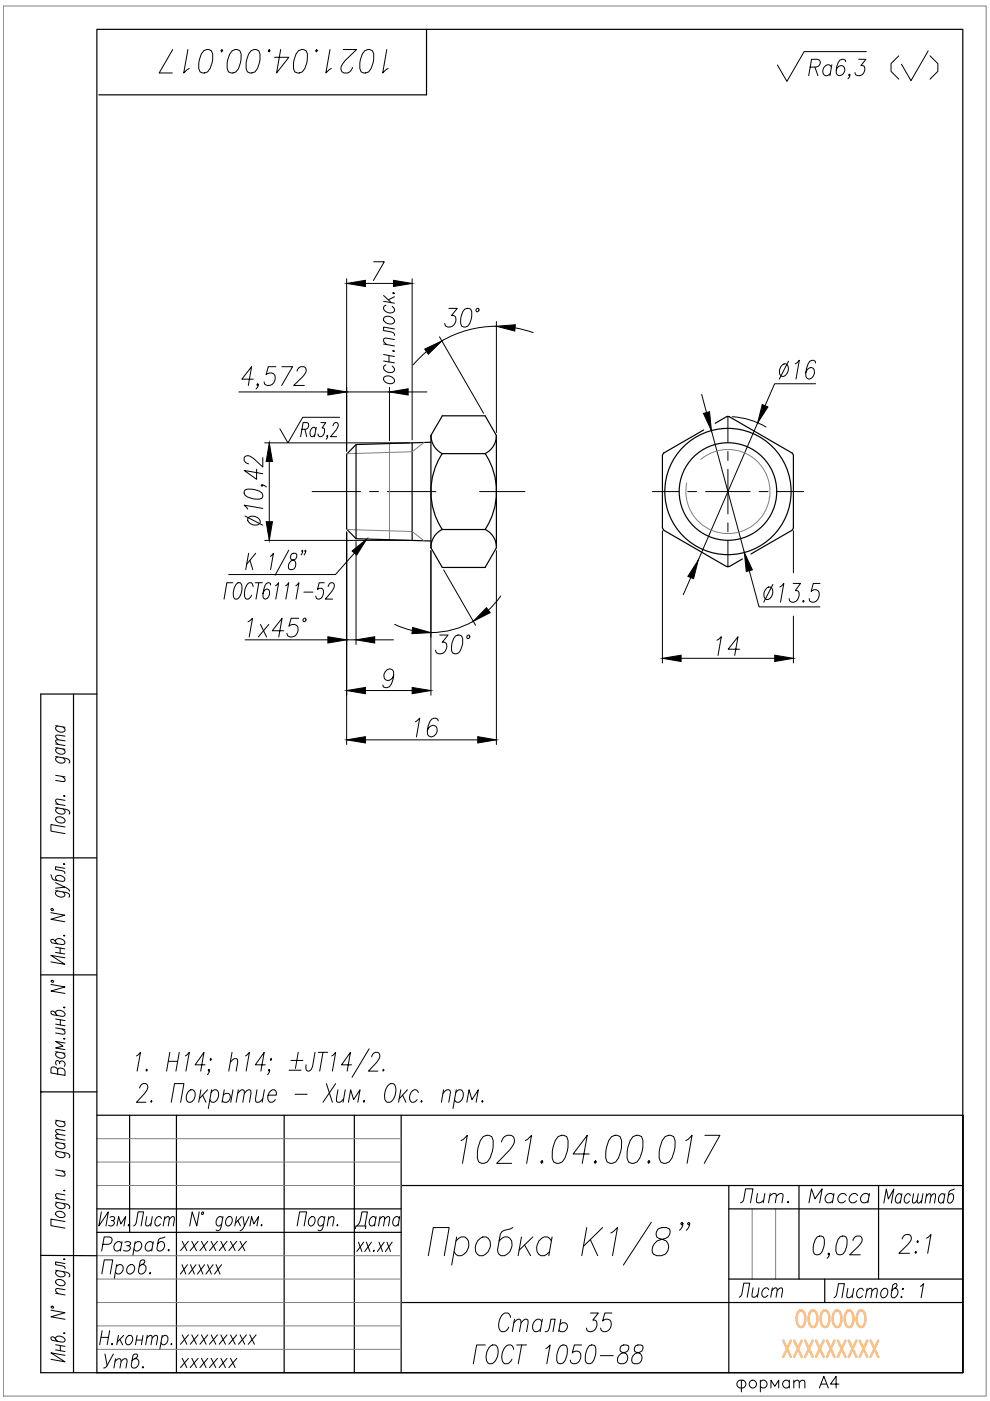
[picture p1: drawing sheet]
<svg xmlns="http://www.w3.org/2000/svg" width="210mm" height="297mm" viewBox="0 0 210 297" stroke-linecap="round" stroke-linejoin="round" font-family="sans-serif">
<defs><g id="words">
<text font-size="10.1" x="96.7" y="248">1021.04.00.017</text>
<g font-size="8.8">
<text x="32.5" y="16.6">1021.04.00.017</text>
<text x="187.7" y="18">( )</text>
</g>
<text font-size="7.9" x="189.4" y="267.1">2:1</text>
<g font-size="7.5">
<text x="104.4" y="283.6">Сталь 35</text>
<text x="99.1" y="290.3">ГОСТ 1050-88</text>
</g>
<text font-size="7.1" x="74.1" y="261.8">Дата</text>
<text font-size="7.1" fill="#ffbf7f" x="167.6" y="282.6">OOOOOO</text>
<g font-size="6.6">
<text x="186.3" y="256.5">Масштаб</text>
<text x="20.8" y="291.4">Утв.</text>
<text x="154.9" y="296.3">формат А4</text>
</g>
<g font-size="6.2">
<text x="155.9" y="256.1">Лит.</text>
<text x="170.4" y="256.1">Масса</text>
<text x="27.2" y="261.1">Лист</text>
<text x="155.6" y="276.2">Лист</text>
<text x="175.7" y="276.2">Листов: 1</text>
</g>
<text font-size="5.7" x="84.7" y="82.5" transform="rotate(-90 84.7 82.5)">осн.плоск.</text>
<text font-size="5.3" x="74.4" y="266.7">xx.xx</text>
<g font-size="4.9">
<text x="37" y="266.3">xxxxxxx</text>
<text x="37" y="271.3">xxxxx</text>
<text x="37" y="286.1">xxxxxxxx</text>
<text x="37" y="291">xxxxxx</text>
</g>
</g></defs>
<!-- layer: Ax -->
<g fill="none" stroke="#000" stroke-width=".21">
<path d="M154.3 88.2v5.6M154.3 95.7v1.9M154.3 99.5v9.5M66.2 104.2h10.3M78.3 104.2h1.9M82.1 104.2h10.3M101.7 104.2h9.6M138.3 104.2h5.6M145.8 104.2h1.9M149.6 104.2h9.5M154.3 110.8v1.9M154.3 114.6v5.7"/>
<path d="M161 104.2h1.8M164.7 104.2h5.7"/>
</g>
<!-- layer: 0 -->
<g fill="none" stroke="#000" stroke-width=".25">
<path d="M20.5 6.2h183.6v284.8h-183.6zM90.4 6.2v13.9h-69.4M75.5 94.3v19.9M87.4 93.9v20.7M91.4 93.8l-15.9 .5-2 2v15.9l2 2 15.9 .5M91.4 92.4v23.7M91.4 92.3l2.4-4.1h9.1l2.3 4.1M91.4 92.3a4.3 4.3 0 0 0 2.4 3.9 14.6 14.6 0 0 0 0 16.1M93.8 96.2h9.1M102.9 96.2a14.6 14.6 0 0 1 0 16.1 4.2 4.2 0 0 1 2.4 3.8M105.2 92.3a4.3 4.3 0 0 1-2.4 3.9M105.2 92.3v23.8"/>
<path d="M149.2 91.2l-8.5 4.8-.3 .5v15.4M154 88.3l-2.4 1.4M154.1 88.3h.5M154.6 88.3l13.3 7.8M168 96l.2 .5v15.4M91.4 116.1l2.4 4.2h9.1l2.3-4.2M93.8 112.3a4.3 4.3 0 0 0-2.4 3.8M93.8 112.3h9.1M140.4 111.9l.3 .5 13.3 7.7h.6l2.8-1.6M167.9 112.4l-8.7 5.1M168.2 111.9l-.2 .5M15.6 147.2v143.8"/>
<path d="M20.5 147.2h-11.9v143.8h195.5M8.6 181.9h11.9M8.6 206.7h11.9M8.6 231.5h.1M8.6 231.5h11.9M20.5 236.5h183.6M27.5 236.5v24.8M37.4 236.5v54.5M60.2 236.5v54.5M75.1 236.5v54.5M85.1 236.5v54.5M20.5 256.3h64.6"/>
<path d="M85.1 251.4h119M154.5 251.4v39.6M154.5 256.3h49.6M169.4 251.4v19.8M186.3 251.4v19.8M8.6 266.2h11.9M20.5 261.3h64.6M85.1 276.2h119M154.5 271.2h49.6M204.1 291v-54.5v54.5"/>
<circle cx="154.3" cy="104.2" r="13.4"/>
<circle cx="154.3" cy="104.2" r="10.3"/>
</g>
<!-- layer: Slim -->
<g fill="none" stroke="#808080" stroke-width=".21">
<path d="M.7 1.3h208.4v294.7h-208.4zM82.6 94v20.4M89.9 93.8l-2.5 2-13.9 .4M148.6 97.4a8.9 8.9 0 0 1 14 3.4 8.9 8.9 0 0 1-7.4 12.3 8.9 8.9 0 0 1-9.6-10.7M73.5 112.3l13.9 .4 2.5 2M20.5 246.4h64.6M20.5 241.4h64.6M20.5 251.4h64.6M159.5 256.3v14.9M164.5 256.3v14.9M20.5 271.2h64.6M20.5 266.2h64.6"/>
<path d="M20.5 276.2h64.6M20.5 286.1h64.6M20.5 281.1h64.6"/>
</g>
<!-- layer: Text -->
<g fill="none" stroke="#000" stroke-width=".21">
<path d="M171.8 14.2h1.2a.85 .85 0 0 0 .9-.7 .85 .85 0 0 0-.6-.9h-1.2l-.6 3.4M172.8 14.2l.6 1.8M176.3 14.2a.82 .82 0 0 0-.8-.5 .82 .82 0 0 0-.8 .5 1.02 1.02 0 0 0-.3 1.2 1.02 1.02 0 0 0 1 .6l.7-.4M176.4 13.7l-.4 2.3M179.3 13.1l-.1-.4-.7-.1a2.18 2.18 0 0 0-1.2 2.3v.7l.2 .3a1.15 1.15 0 0 0 1.4-.4 1.15 1.15 0 0 0-.1-1.4 1.02 1.02 0 0 0-1.5 .8M180.2 15.9l-.2 .1-.1-.1 .2-.2a.72 .72 0 0 1-.3 1M182.1 12.6h1.5l-1.1 1.3 .7 .2a1.26 1.26 0 0 1-.2 1.6 1.26 1.26 0 0 1-1.6 0l-.1-.3M183.7 10.9h-13.2l-3.7 6.4-2-3.5M64 91h.8a.81 .81 0 0 0 .6-.6 .81 .81 0 0 0-.3-.8h-.8l-.6 3M64.7 91l.3 1.6M67 91l-.3-.4a1.2 1.2 0 0 0-.7 2h.3l.5-.4M67 90.6l-.3 2"/>
<path d="M68 89.6h1.1l-.8 1.1h.3a1.14 1.14 0 0 1-.8 1.9l-.3-.2-.1-.4M69.5 92.4l-.2 .2v-.2l.1-.1v.4l-.2 .4M70.6 90.3v-.1a.63 .63 0 0 1 1-.5l.1 .2a1.39 1.39 0 0 1-.4 1.3l-1.2 1.4h1.3M72 88.5h-7.8l-3.1 5.4-1.8-3M52.7 117.3l-.6 3.5M53 118.8l.6 2M54.2 117.3l-1.9 2.3M57.3 118l.7-.7-.6 3.5M61.2 116.6l-2.9 5.3M61.8 117.5a.78 .78 0 0 0 .4 1.3 1.03 1.03 0 0 1 .4 1.4 1.03 1.03 0 0 1-1.3 .4 1.42 1.42 0 0 1 1.2-2 .78 .78 0 0 0 .1-1.3zM64.2 116.8l-.1 .2-.1-.2 .1-.2a.92 .92 0 0 1-.3 1M64.8 116.8l-.1 .2-.1-.2 .2-.2v.2l-.3 .8"/>
<path d="M49.4 123.5h-1.3l-.6 3.5M50.2 123.7l.3-.2h.4a2.62 2.62 0 0 1-.6 3.5h-.4a2.67 2.67 0 0 1 .3-3.3zM53.7 124.4l-.4-.9a1.45 1.45 0 0 0-1.3 1.4 2.2 2.2 0 0 0 .2 2.1 1.04 1.04 0 0 0 1.1-.8M54.1 123.5h1.5M54.9 123.5l-.6 3.5M57.4 124l-.1-.3-.5-.2a2.44 2.44 0 0 0-1 2.4v.6l.4 .5a1.3 1.3 0 0 0 .8-2l-.3-.1a.99 .99 0 0 0-.9 1M58.4 124.2l.7-.7-.6 3.5M60.6 124.2l.6-.7-.6 3.5M62.7 124.2l.7-.7-.6 3.5M64.4 125.5h2M68.8 123.5h-1.1l-.4 1.5a.71 .71 0 0 1 .7-.3 .71 .71 0 0 1 .6 .5 1.36 1.36 0 0 1-1.2 1.8l-.3-.1-.1-.5M69.6 124.4v-.2a.74 .74 0 0 1 1.2-.5 1.35 1.35 0 0 1-.4 1.7l-1.4 1.6h1.5"/>
<path d="M11.8 158.5l2 .4M11.8 157.7l2 .4M11.8 153.9l2 .3M12.2 158.6l-.4 .3a1.18 1.18 0 0 0 2 .7v-.3l-.4-.5M12.2 153.9l-.4 .4a1.18 1.18 0 0 0 2 .6v-.3l-.4-.5M13.8 157.1l-1.9-.2-.1 .3 .6 .6M13.8 156.1l-1.9-.2-.1 .3 .6 .6M11.8 171.2l2.7 .6a.5 .5 0 0 1 .1 .8M11.8 160.4l2.7 .6a.5 .5 0 0 1 .1 .8M11.8 170.4l2 .4M11.8 164.4l2 .3M11.9 173.3a1.22 1.22 0 0 1 1.9 .9 1.18 1.18 0 0 1-2-.7z"/>
<path d="M12.2 171.3l-.4 .3a1.18 1.18 0 0 0 2 .7v-.3l-.4-.5M12.2 160.5l-.4 .3a1.18 1.18 0 0 0 2 .7v-.3l-.4-.5M13.2 164.6l.6 .6-.2 .5-1.8-.2M13.5 168.7l.3 .1zM13.8 175.3l-3-.5v1.4l3 .5M13.8 169.7l-1.9-.2-.1 .4 .6 .6M10.8 193.5l2.9 .5-2.9 .9 2.9 .5M10.8 185.5a1.33 1.33 0 0 0 .7 1.1l1.7 .3 .4-.1 .1-.2a1.17 1.17 0 0 0-1.9-.7v.3l.4 .5M10.9 192.7h.4v.3h-.4zM11.8 199.6v-.3a1.17 1.17 0 0 1 1.9 .7l-.1 .2-.4 .1-2.1-.4-.3-.3 .1-.4a.84 .84 0 0 1 1 .7l.3 .2M11.8 188.8l2.7 .6a.52 .52 0 0 1 .1 .8M11.8 187.1l1.9 1-1.9 .2"/>
<path d="M12.2 188.9a.5 .5 0 0 0-.4 .3 .5 .5 0 0 0 .1 .5 1.26 1.26 0 0 0 1.8 .2v-.3l-.4-.5M13.5 198.4l.1-.1 .1 .1zM13.5 183.2l.1-.1 .1 .1zM13.7 188.1a1.13 1.13 0 0 1 1 .9M13.7 184.1l-1.9-.3v.6l1.8 .4 .1 .4M10.8 208.7l3 .6-3 .8 3 .5M10.9 207.9h.4v.3h-.4zM11.8 200.8l1.9 .4M11.8 201.9l1.9 .4M11.8 214.9v-.4a1.18 1.18 0 0 1 2 .7l-.6 .3-2.1-.4-.3-.3v-.3l.2-.1a.88 .88 0 0 1 .9 .7l.3 .2M11.8 217.9l2 .4M11.8 216l2 .4"/>
<path d="M11.8 217.1l2 .4M12.7 201v1.1M12.8 216.2v1.1M13.2 218.2l.6 .6-.2 .4-1.8-.2M13.5 213.6h.3l-.2 .1zM13.7 203.1l-2.9-.6 2.9 1.9-2.9-.5M11.8 237.5l2 .3M11.8 223l2 .3M12.2 237.6l-.4 .3a1.18 1.18 0 0 0 2 .6v-.2l-.4-.5M12.2 226.8a.78 .78 0 0 0-.6-.6 .78 .78 0 0 0-.8 .4v.9l3 .5v-.9a.87 .87 0 0 0-.7-.6 .87 .87 0 0 0-.9 .3v.9M12.2 223.1l-.4 .3a1.18 1.18 0 0 0 2 .6v-.3l-.4-.4M12.6 225.2a.61 .61 0 0 1 .7-.3 .61 .61 0 0 1 .5 .5l-.2 .7"/>
<path d="M12.6 225.5l-.1-.5-.6-.1-.1 .3 .1 .6M13.5 220.2l.3 .1h-.2zM13.8 239.7l-1.9-.2-.1 .4 .6 .6M13.8 221.1l-2-.3 1.6 1-1.6 .4 2 .3M28.9 223.9l.9-.8-.7 4M29.6 230.7v-.2a.98 .98 0 0 1 1.6-.6 1.05 1.05 0 0 1-.1 1.3l-2.2 2.5h2M31.1 226.7l.1 .2-.1 .2-.1-.2zM32.1 233.3l.1 .2-.1 .2-.2-.2zM35.7 225h2M36 223.1l-.7 4M36.3 233.7l.7-4h2l-.7 4M38 223.1l-.7 4"/>
<path d="M39.3 223.9l.8-.8-.7 4M40.1 231.2l.8-.1a1.53 1.53 0 0 1 .4 1.6 1.53 1.53 0 0 1-1.3 1 1.59 1.59 0 0 1 .1-2.5zM42.6 231.1l-.5 2.6M43 232.2l.7 1.5M43.5 225.8h-2.1l1.9-2.7-.7 4M44 231.1l-1.7 1.9M44.4 226.9l-.2 .2-.1-.2 .2-.2a.97 .97 0 0 1-.3 1.2M44.7 224.5l.1 .1-.2 .2-.1-.2zM44.8 231.6l.6-.5h.5a1.53 1.53 0 0 1 .4 1.6 1.53 1.53 0 0 1-1.3 1l-.5-.5M44.9 231.1l-.7 3.9M47.4 232.2a.81 .81 0 0 1 1.1-.4 .81 .81 0 0 1 .3 1.2 .98 .98 0 0 1-1.5 .5l-.2-.2M47.5 231.1l-.4 2.6"/>
<path d="M48.8 225.2l.9-.7h.4l.3 .1v.6l-.3 1.9M49.2 223.1l-.7 4M49.4 231.1l-.5 2.6M50.4 231.8l.8-.7 .6 .1-.3 2.5M50.5 231.1l-.4 2.6M51.8 231.8l.8-.7 .6 .1-.3 2.5M52.1 223.9l.8-.8-.7 4M54.5 231.1l-.3 2.4 .7 .2 .8-.7M56.1 231.1l-.5 2.6M56.2 225.8h-2.1l1.9-2.7-.7 4M56.8 232.2h1.8a.74 .74 0 0 0-.2-1 .74 .74 0 0 0-1 0 1.59 1.59 0 0 0-.1 2.5h.4l.7-.5M57.2 226.9l-.2 .2-.1-.2 .2-.2a.97 .97 0 0 1-.4 1.2"/>
<path d="M57.5 224.5l.1 .1-.2 .2-.1-.2zM61.3 226.9h2.5M61.7 224.8h2.5M62.6 232h2.5M63.2 223.1l-.6 3.4M66.8 223.1l-.5 3-.5 .8-.6 .2a1.01 1.01 0 0 1-.3-1.3M67.5 223.1h2M68.5 223.1l-.7 4M69.2 229.7l1.3 4M70.3 223.9l.9-.8-.7 4M71.2 229.7l-2.7 4M71.7 231.1l-.4 1.9 .1 .5 .6 .2 .9-.7"/>
<path d="M73.2 231.1l-.5 2.6M73.9 233.7l.4-2.6 .7 2.1 1.3-2.1-.4 2.6M74.5 225.8h-2.1l1.9-2.7-.7 4M77.2 233.3l.1 .2-.2 .2-.1-.2zM78.3 222.4l-3.7 6M78.8 224.1a.93 .93 0 0 1 .6-.9 .93 .93 0 0 1 1.1 .3 1.64 1.64 0 0 1-.6 1.7l-1.8 1.9h2M81.3 226.7l.1 .2-.2 .2-.1-.2zM82.5 229.9l.3-.2h.6a2.65 2.65 0 0 1-.7 4h-.6a2.37 2.37 0 0 1-.2-3zM85 231.1l-.5 2.6M85.4 232.2l.7 1.5M86.4 231.1l-1.7 1.9M88.7 231.6l-.5-.5a1.53 1.53 0 0 0-1.3 1 1.53 1.53 0 0 0 .4 1.6h.5l.6-.5"/>
<path d="M89.4 233.3l.1 .2-.2 .2-.1-.2zM93.9 231.8l.9-.7h.4l.2 .1 .1 .4-.3 2.1M94.1 231.1l-.5 2.6M96.7 231.6l.6-.5h.4a1.53 1.53 0 0 1 .5 1.6 1.53 1.53 0 0 1-1.4 1l-.4-.5M96.7 231.1l-.7 3.9M99 233.7l.4-2.6 .7 2.1 1.3-2.1-.4 2.6M102.1 233.5l.2-.2 .1 .2-.2 .2zM11.8 254.9l2.7 .5a.5 .5 0 0 1 .1 .9M11.8 244.1l2.7 .5a.5 .5 0 0 1 .1 .8M11.8 254.1l2 .3M11.8 248l2 .4M11.8 242.2l2 .3"/>
<path d="M11.8 241.4l2 .3M11.9 257a1.22 1.22 0 0 1 1.9 .8 1.18 1.18 0 0 1-2-.6zM12.2 255l-.4 .3a1.18 1.18 0 0 0 2 .6v-.3l-.4-.5M12.2 244.1l-.4 .4a1.18 1.18 0 0 0 2 .6v-.3l-.4-.5M12.2 242.3l-.4 .3a1.18 1.18 0 0 0 2 .6v-.3l-.4-.5M13.2 248.3l.6 .6-.2 .4-1.8-.2M13.5 252.4h.3l-.2 .1zM13.8 259l-3-.5v1.4l3 .5M13.8 253.3l-1.9-.2-.1 .5 .6 .6M13.8 240.7l-1.9-.2-.1 .4 .6 .6M21.5 256.9l-.5 3 2-3-.5 3M23.3 258.1l.4-.2 .6 .2-.1 .6-.6 .1"/>
<path d="M23.9 258.8l.3 .3a.73 .73 0 0 1-.3 .8 .73 .73 0 0 1-.9-.1M24.8 259.9l.4-2 .4 1.6 1-1.6-.3 2M42.2 256.9l-.5 3-.9-3-.6 3M42.8 257h.3l.1 .2-.3 .3-.1-.1zM47.2 258.4l-.4-.5a1.15 1.15 0 0 0-.9 .8 1.15 1.15 0 0 0 .3 1.2h.3l.5-.4M47.3 257.9l-.6 2.7a.56 .56 0 0 1-.9 .2M48.3 258.1l.6-.2a1.16 1.16 0 0 1 .3 1.2 1.16 1.16 0 0 1-1 .8 1.2 1.2 0 0 1 .1-1.8zM50.2 257.9l-.4 2M50.4 258.8l.6 1.1M51.2 257.9l-1.3 1.5M51.5 257.9l.3 2 1-2M51.8 259.9a1.23 1.23 0 0 1-.9 1"/>
<path d="M53 259.9l.3-2 .5 1.6 1-1.6-.3 2M55.4 259.8l.1-.1 .1 .1-.2 .1zM63 259.9l.5-3h1.5l-.5 3M65.6 258.4l.5-.5h.3a1.14 1.14 0 0 1 .3 1.3 1.14 1.14 0 0 1-.9 .7 1.06 1.06 0 0 1-.2-1.5zM68.8 258.4l-.4-.5a1.15 1.15 0 0 0-.9 .8 1.15 1.15 0 0 0 .3 1.2h.3l.5-.4M68.9 257.9l-.6 2.7a.53 .53 0 0 1-.9 .2M69.6 258.5l.7-.6 .5 .2-.3 1.8M69.7 257.9l-.3 2M71.4 259.8l.2-.1v.1l-.1 .1zM138.1 259.1l-5.9 9.1M144.8 259.4l-.3 .3-.2-.3 .3-.3a1.32 1.32 0 0 1-.5 1.7M146.2 259.4l-.2 .3-.2-.3 .3-.3a1.32 1.32 0 0 1-.6 1.7"/>
<path d="M10.8 277.8l3 .5-3 .9 3 .5M10.9 277h.4v.3h-.4zM11.8 269.3l2.7 .6 .3 .4-.2 .4M11.8 274.2l2 .4M11.9 271.4a1.22 1.22 0 0 1 1.9 .9 1.18 1.18 0 0 1-2-.7zM12.2 269.4l-.4 .3a1.18 1.18 0 0 0 2 .7v-.3l-.4-.5M13.5 267h.3l-.2 .1zM13.8 273.5l-1.9-.3-.1 .5 .6 .6M13.8 267.9l-2-.4v.6l1.8 .5 .2 .4M21.6 270.1l.5-3h1.8l-.5 3M21.8 263.8h1.2a.81 .81 0 0 0 .7-.7 .81 .81 0 0 0-.5-.8h-1.1l-.5 2.9M24.7 268.5a.8 .8 0 0 1 1-.3 .8 .8 0 0 1 .4 1.1 .86 .86 0 0 1-.7 .8 .86 .86 0 0 1-.9-.4"/>
<path d="M24.8 268.1l-.6 3M25.8 263.7a.86 .86 0 0 0-1-.4 .86 .86 0 0 0-.6 .8 .79 .79 0 0 0 .3 1.1 .79 .79 0 0 0 1.1-.4M25.9 263.2l-.4 2M26.5 263.4a.77 .77 0 0 1 1.2 .3l-.5 .4h-.3M27.1 268.5a.79 .79 0 0 1 1.1-.3 .79 .79 0 0 1 .3 1.1 .83 .83 0 0 1-.8 .8 .83 .83 0 0 1-.9-.8zM27.2 264.1l.4 .3a.69 .69 0 0 1-.5 .8l-.9-.1M28.6 263.7a.78 .78 0 0 1 .7-.5 .78 .78 0 0 1 .7 .5 1.08 1.08 0 0 1-.2 1.2 1.08 1.08 0 0 1-1.2 .2l-.2-.3M28.7 263.2l-.5 3M30.1 268.1a.88 .88 0 0 1 .9 .6 .88 .88 0 0 1-.3 1 .77 .77 0 0 1-1.3 .1l-.1-.3 .4-2.1 .4-.3h.4l.2 .4-.2 .3-1 .7M31.7 270l.1-.2 .1 .2-.1 .1zM32.4 263.7a.86 .86 0 0 0-.9-.4 .86 .86 0 0 0-.7 .8 .78 .78 0 0 0 .4 1.1 .78 .78 0 0 0 1-.4M32.5 263.2l-.3 2"/>
<path d="M35 262.3l-1 .3-.4 .4-.3 2a1 1 0 0 0 1.4-.1 1 1 0 0 0 0-1.4v-.1a.82 .82 0 0 0-1.2 .3M90.8 266.2l1.1-5.9h3.3l-1 5.9M96.7 263.1a1.44 1.44 0 0 1 1.3-.9 1.44 1.44 0 0 1 1.3 .9 2.34 2.34 0 0 1-2.2 3.1l-.8-.8M96.8 262.3l-1 5.9M101.2 263.1a1.45 1.45 0 0 1 1.4-.9 1.45 1.45 0 0 1 1.3 .9 2.34 2.34 0 0 1-2.2 3.1 1.7 1.7 0 0 1-.8-2.2zM108.7 260.3l-.5 .3-1.2 .2-.6 .3-.3 .6-.6 3.4 .3 .8a1.49 1.49 0 0 0 2.3-.5 2.35 2.35 0 0 0 0-2.8 1.51 1.51 0 0 0-2.3 .5M110.6 262.3l-.7 3.9M111.2 264l1.3 2.2M113 262.3l-2.9 2.8M116.9 263.1a1.24 1.24 0 0 0-2.1-.5 2.37 2.37 0 0 0-.6 3.3 1.48 1.48 0 0 0 2.3-.5M117.1 262.3l-.7 3.9M124.4 260.3l-1.1 5.9"/>
<path d="M125.2 262.8l1.5 3.4M127.8 260.3l-4.1 3.9M129.5 261.4l.5-.3 .9-.8-1 5.9M139.5 260.6a1.22 1.22 0 0 0 .2 2l.9 .2a1.75 1.75 0 0 1 1.2 1.9 1.75 1.75 0 0 1-1.6 1.5h-.9l-.7-.3a2.1 2.1 0 0 1 1.5-3.1l1-.2a1.47 1.47 0 0 0 .9-2l-.7-.3h-1zM173.3 262.3l.5-.2 .8 .2a3.6 3.6 0 0 1-.7 3.6l-.5 .1-.8-.1a3.6 3.6 0 0 1 .7-3.6zM175.9 265.9l-.2 .1-.2-.1 .2-.2a.85 .85 0 0 1-.3 1.1M178.1 262.3l.5-.2 .8 .2a3.6 3.6 0 0 1-.7 3.6l-.5 .1-.7-.1a3.5 3.5 0 0 1 .6-3.6zM180.9 263a1.1 1.1 0 0 1 1.7-.7 .97 .97 0 0 1-.1 1.3l-2.3 2.4h2.2M11.8 283.9v-.3a1.18 1.18 0 0 1 2 .7l-.6 .3-2.1-.4-.3-.4v-.3h.2a.88 .88 0 0 1 .9 .6l.3 .3M11.8 285.1l2 .4M11.8 286.2l2 .4M12.8 285.3v1.1"/>
<path d="M13.5 282.6l.3 .1-.2 .1zM13.8 287.4l-3-.6 3 1.9-3-.5M21.4 283.5h1.6M21.7 282.1l-.6 3M23.2 282.1l-.5 3M25.1 283.1l-.3 2M26.2 283.1l-1.3 1.4M26.8 283.5a.69 .69 0 0 1 1.1-.2 1.19 1.19 0 0 1-.9 1.8 .99 .99 0 0 1-.2-1.6zM29.1 283.1l-.4 2M30.3 283.1l-.3 2M31.1 283.7l.7-.6 .4 .2-.2 1.8M31.2 283.1l-.3 2"/>
<path d="M32.3 283.7l.6-.6 .5 .2-.2 1.8M34.3 283.5l.6-.4h.3a1.13 1.13 0 0 1 .3 1.3 1.13 1.13 0 0 1-1 .7l-.4-.4M34.4 283.1l-.5 3"/>
</g>
<!-- layer: Dim -->
<g fill="none" stroke="#000" stroke-width=".21">
<path d="M73.5 59.1v36.6M79.2 55.5h2.3l-2.3 4M87.4 59.1v34.2M58.5 77.7h-1.6l-.5 1.7a1.11 1.11 0 0 1 1.5-.2 1.11 1.11 0 0 1 .4 1.4 1.3 1.3 0 0 1-.9 1.1 1.3 1.3 0 0 1-1.3-.4l-.1-.3M59.8 77.7h2.2l-2.3 4M63 78.7a1.1 1.1 0 0 1 1.7-.8 .97 .97 0 0 1 0 1.4l-2.4 2.4h2.2M77.5 60.1h5.9M90.4 74.5l-2.8 2.8M93.2 71.4l9.3 16.2M95.2 65.4h1.8l-1.3 1.5h.5l.3 .2a1.49 1.49 0 0 1-.2 1.7 1.49 1.49 0 0 1-1.8 .4l-.2-.6M98.5 65.6l.5-.2 .8 .2a3.6 3.6 0 0 1-.6 3.6l-.5 .1-.8-.1a3.7 3.7 0 0 1 .6-3.6zM105.2 68.2v23.5"/>
<path d="M105.3 69.2a23.1 23.1 0 0 0-11.6 3.1M109.2 69.5l3.9 1M165.9 77.3l.8-.1a1.53 1.53 0 0 1 .4 1.6 1.53 1.53 0 0 1-1.3 1 1.59 1.59 0 0 1 .1-2.5zM167.2 76.6l-2 3.8M168.6 77.2l.9-.8-.7 4M172.9 77l-.1-.4-.3-.2-.8 .2a5 5 0 0 0-.8 3.2l.2 .4 .4 .2a1.33 1.33 0 0 0 1.1-1 1.33 1.33 0 0 0-.6-1.5 1.27 1.27 0 0 0-1.2 1.1M50.6 83.1h18.9M53.7 80.4h-2.4l2-2.7-.7 4M54.4 99.5v2.1l-2.6-1.9 3.9 .7M54.8 81.5l-.2 .2-.2-.2 .2-.2a.85 .85 0 0 1-.3 1.2M55.7 97v2l-1.9-1.7a1.52 1.52 0 0 0-1.8-.5l-.2 .2a1.07 1.07 0 0 0 .9 1.3M56.1 93.9h30.7"/>
<path d="M57.1 97.9v12.7M73.5 83.1h9.1M82.6 82.1v11.3M86.5 83.1h4M148.8 83.6l1 3.9M150.8 91.3l7 25.9M155.3 88.4a15.9 15.9 0 0 1 7.1 2.1M160.6 89.7l-12.6 29.1M172.9 81.4h-8.7l-2 4.6M52 103.9a3.9 3.9 0 0 1 3.5 .6l.2 .5-.2 .6a3.9 3.9 0 0 1-3.5-.6l-.2-.4zM52 109.4l3.7 2M52.7 109.7a1.76 1.76 0 0 1 2.5 .7v.4a1.53 1.53 0 0 1-1.6 .4 1.53 1.53 0 0 1-1.1-1.3z"/>
<path d="M55.5 102.8l.2 .2-.2 .1-.1-.2a.95 .95 0 0 1 1.1 .4M55.7 107.8l-3.9-.7 .7 .9M56.1 114.6h30.7M73.5 112.8v45.1M75.1 117.3l-4 4.5h-22.6M75.5 114.8v21.9M91.4 116.8v30.6M105.2 116.8v41.1M140.4 112.5v28.1M168.2 112.5v9M52 135.7h17.5M52.6 131.8l.9-.7-.7 3.9"/>
<path d="M55.2 132.4l1.3 2.6M57 132.4l-2.2 2.6M60.1 133.7h-2.4l2.1-2.6-.7 3.9M63.3 131.1h-1.6l-.4 1.7a1.11 1.11 0 0 1 1.4-.3 1.11 1.11 0 0 1 .4 1.4 1.31 1.31 0 0 1-.8 1.1 1.31 1.31 0 0 1-1.4-.3l-.1-.4M73.5 135.7h2M79.4 135.7h4M83.7 132.4l1.8 .7 1.9 .6M93.2 134.6h1.8l-1.2 1.6h.5l.3 .2a1.5 1.5 0 0 1-.3 1.7 1.5 1.5 0 0 1-1.7 .3l-.2-.5M94.1 120.8l6.7 11.8M96.6 134.8l.5-.2 .8 .2a3.6 3.6 0 0 1-.7 3.6l-.5 .2-.7-.2a3.6 3.6 0 0 1 .6-3.6zM100.4 131.7a18 18 0 0 1-9 2.4M106.2 126.4l-1.3 1.5-1.3 1.5"/>
<path d="M144.4 139.6h19.9M146.5 122.4l-1.6 3.7M152 135.7l.9-.7-.7 4M156.8 137.6h-2.4l2.1-2.6-.7 4M158.9 121l2 7.7h12.9M162.6 124.7l.8-.2a1.53 1.53 0 0 1 .4 1.6 1.53 1.53 0 0 1-1.3 1 1.59 1.59 0 0 1 .1-2.4zM163.9 123.9l-2 3.8M165.3 124.5l.9-.8-.7 4M168.2 123.7h1.5l-1.1 1.5 .7 .2a1.61 1.61 0 0 1-1.4 2.3l-.4-.2-.2-.6M168.2 130.6v10M170.2 127.5l.2-.2 .1 .2-.2 .2zM173.8 123.7h-1.4l-.4 1.7a1 1 0 0 1 1.7 .2 1.58 1.58 0 0 1-1.5 2.1l-.4-.2-.2-.6"/>
<path d="M77.5 156.9h23.8M77.5 146.4h9.9M83.5 143.2a1.2 1.2 0 0 1-1.8 .9 1.32 1.32 0 0 1-.1-1.6 1.32 1.32 0 0 1 1.6-.5l.2 .4a4.3 4.3 0 0 1-.8 3.2l-.9 .2-.4-.2-.1-.4M88.1 153l.9-.7-.7 3.9M92.9 152.8l-.1-.3-.4-.2-.9 .2a4.3 4.3 0 0 0-.9 3.2l.3 .3a1.25 1.25 0 0 0 1.7-.6 1.25 1.25 0 0 0-.7-1.6 1.37 1.37 0 0 0-1.3 1.1"/>
<circle cx="101.2" cy="65.8" r=".35"/>
<circle cx="64.5" cy="131.5" r=".35"/>
<circle cx="99.3" cy="135" r=".35"/>
</g>
<g fill="#000" stroke="#000" stroke-width=".21">
<path d="M73.5 60.1l4-.7v1.3zM83.4 59.4l4 .7-4 .6zM90.1 74l3.6-1.7-2.9 2.8zM105.2 69.2l4.1-.3-.2 1.3zM57.1 93.9l.7 4h-1.4zM69.5 82.4l4 .7-4 .7zM149.1 87.7l1.3-.4 .4 4zM161.6 85.8l1.2 .5-2.2 3.4zM56.4 110.6h1.4l-.7 4zM74.7 116.8l3.1-2.5-2.2 3.4zM69.5 135l4 .7-4 .6zM75.5 135.7l3.9-.7v1.3z"/>
<path d="M87.5 133l3.9 1.1-4.1 .2zM103.2 128.8l.7 1.1-3.5 1.8zM140.4 139.6l4-.7v1.4zM148 118.8l-.9 3.9-1.3-.5zM157.8 117.2l1.7 3.6-1.3 .4zM164.3 138.9l3.9 .7-3.9 .7zM73.5 156.9l4-.7v1.3zM73.5 146.4l4-.6v1.3zM87.4 145.8l4 .6-4 .7zM101.3 156.2l3.9 .7-3.9 .6z"/>
</g>
<!-- layer: Wide -->
<g fill="none" stroke="#ffbf7f" stroke-width=".51">
<path d="M166.1 284.2l1.6 3.5M167.7 284.2l-1.6 3.5M168.4 284.2l1.6 3.5M170 284.2l-1.6 3.5M170.7 284.2l1.6 3.5M172.3 284.2l-1.6 3.5M173 284.2l1.6 3.5M174.6 284.2l-1.6 3.5M175.3 284.2l1.6 3.5M176.9 284.2l-1.6 3.5M177.6 284.2l1.7 3.5M179.3 284.2l-1.7 3.5"/>
<path d="M179.9 284.2l1.7 3.5M181.6 284.2l-1.7 3.5M182.3 284.2l1.6 3.5M183.9 284.2l-1.6 3.5M184.6 284.2l1.6 3.5M186.2 284.2l-1.6 3.5"/>
</g>
<use href="#words"/>
</svg>
